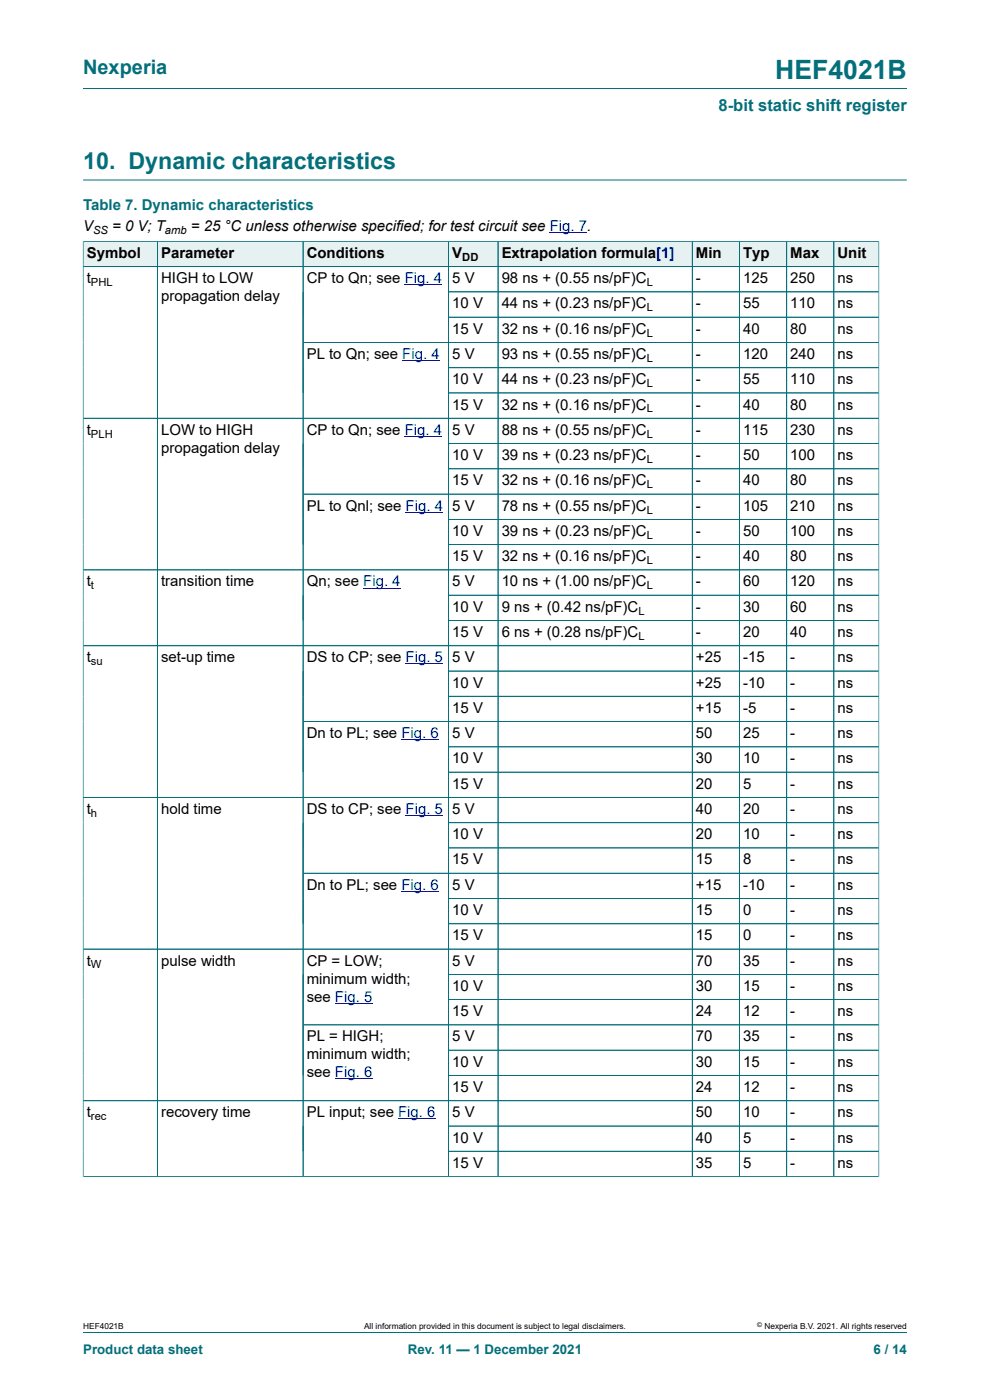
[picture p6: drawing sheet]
<svg xmlns="http://www.w3.org/2000/svg" width="210mm" height="297mm" viewBox="0 0 210 297" stroke-linecap="round" stroke-linejoin="round" font-family="sans-serif">
<defs><g id="words">
<text font-size="5.6" fill="#036f7b" x="164.5" y="16.8">HEF4021B</text>
<text font-size="4.9" fill="#036f7b" x="17.6" y="35.9">10. Dynamic characteristics</text>
<text font-size="4.2" fill="#036f7b" x="17.6" y="15.6">Nexperia</text>
<text font-size="3.5" fill="#036f7b" x="152.4" y="23.7">8-bit static shift register</text>
<text font-size="3.2" fill="#036f7b" x="17.6" y="44.5">Table 7. Dynamic characteristics</text>
<g font-size="3.2">
<text x="17.6" y="49.1">V</text>
<text x="23.8" y="49.1">= 0 V; T</text>
<text x="40.5" y="49.1">= 25 °C unless otherwise specified; for test circuit see Fig. 7.</text>
<text x="18.4" y="54.7">Symbol</text>
<text x="34.2" y="54.7">Parameter</text>
<text x="65.1" y="54.7">Conditions</text>
<text x="95.9" y="54.7">V</text>
<text x="106.4" y="54.7">Extrapolation formula[1]</text>
<text x="147.6" y="54.7">Min</text>
<text x="157.6" y="54.7">Typ</text>
<text x="167.6" y="54.7">Max</text>
<text x="177.7" y="54.7">Unit</text>
<text x="18.4" y="60.1">t</text>
<text x="34.2" y="60.1">HIGH to LOW</text>
<text x="34.2" y="63.9">propagation delay</text>
<text x="65.1" y="60.1">CP to Qn; see Fig. 4</text>
<text x="95.9" y="60.1">5 V</text>
<text x="95.9" y="65.4">10 V</text>
<text x="106.4" y="60.1">98 ns + (0.55 ns/pF)C</text>
<text x="106.4" y="65.4">44 ns + (0.23 ns/pF)C</text>
<text x="147.6" y="60.1">-</text>
<text x="147.6" y="65.4">-</text>
<text x="157.6" y="60.1">125</text>
<text x="157.6" y="65.4">55</text>
<text x="167.6" y="60.1">250</text>
<text x="167.6" y="65.4">110</text>
<text x="177.7" y="60.1">ns</text>
<text x="177.7" y="65.4">ns</text>
<text x="95.9" y="70.8">15 V</text>
<text x="106.4" y="70.8">32 ns + (0.16 ns/pF)C</text>
<text x="147.6" y="70.8">-</text>
<text x="157.6" y="70.8">40</text>
<text x="167.6" y="70.8">80</text>
<text x="177.7" y="70.8">ns</text>
<text x="65.1" y="76.1">PL to Qn; see Fig. 4</text>
<text x="95.9" y="76.1">5 V</text>
<text x="106.4" y="76.1">93 ns + (0.55 ns/pF)C</text>
<text x="147.6" y="76.1">-</text>
<text x="157.6" y="76.1">120</text>
<text x="167.6" y="76.1">240</text>
<text x="177.7" y="76.1">ns</text>
<text x="95.9" y="81.5">10 V</text>
<text x="106.4" y="81.5">44 ns + (0.23 ns/pF)C</text>
<text x="147.6" y="81.5">-</text>
<text x="157.6" y="81.5">55</text>
<text x="167.6" y="81.5">110</text>
<text x="177.7" y="81.5">ns</text>
<text x="95.9" y="86.9">15 V</text>
<text x="106.4" y="86.9">32 ns + (0.16 ns/pF)C</text>
<text x="147.6" y="86.9">-</text>
<text x="157.6" y="86.9">40</text>
<text x="167.6" y="86.9">80</text>
<text x="177.7" y="86.9">ns</text>
<text x="18.4" y="92.2">t</text>
<text x="34.2" y="92.2">LOW to HIGH</text>
<text x="65.1" y="92.2">CP to Qn; see Fig. 4</text>
<text x="95.9" y="92.2">5 V</text>
<text x="106.4" y="92.2">88 ns + (0.55 ns/pF)C</text>
<text x="147.6" y="92.2">-</text>
<text x="157.6" y="92.2">115</text>
<text x="167.6" y="92.2">230</text>
<text x="177.7" y="92.2">ns</text>
<text x="34.2" y="96">propagation delay</text>
<text x="95.9" y="97.6">10 V</text>
<text x="106.4" y="97.6">39 ns + (0.23 ns/pF)C</text>
<text x="147.6" y="97.6">-</text>
<text x="157.6" y="97.6">50</text>
<text x="167.6" y="97.6">100</text>
<text x="177.7" y="97.6">ns</text>
<text x="95.9" y="103">15 V</text>
<text x="106.4" y="103">32 ns + (0.16 ns/pF)C</text>
<text x="147.6" y="103">-</text>
<text x="157.6" y="103">40</text>
<text x="167.6" y="103">80</text>
<text x="177.7" y="103">ns</text>
<text x="65.1" y="108.3">PL to Qnl; see Fig. 4</text>
<text x="95.9" y="108.3">5 V</text>
<text x="95.9" y="113.7">10 V</text>
<text x="106.4" y="108.3">78 ns + (0.55 ns/pF)C</text>
<text x="106.4" y="113.7">39 ns + (0.23 ns/pF)C</text>
<text x="147.6" y="108.3">-</text>
<text x="147.6" y="113.7">-</text>
<text x="157.6" y="108.3">105</text>
<text x="157.6" y="113.7">50</text>
<text x="167.6" y="108.3">210</text>
<text x="167.6" y="113.7">100</text>
<text x="177.7" y="108.3">ns</text>
<text x="177.7" y="113.7">ns</text>
<text x="95.9" y="119">15 V</text>
<text x="106.4" y="119">32 ns + (0.16 ns/pF)C</text>
<text x="147.6" y="119">-</text>
<text x="157.6" y="119">40</text>
<text x="167.6" y="119">80</text>
<text x="177.7" y="119">ns</text>
<text x="18.4" y="124.4">t</text>
<text x="34.2" y="124.4">transition time</text>
<text x="65.1" y="124.4">Qn; see Fig. 4</text>
<text x="95.9" y="124.4">5 V</text>
<text x="106.4" y="124.4">10 ns + (1.00 ns/pF)C</text>
<text x="147.6" y="124.4">-</text>
<text x="157.6" y="124.4">60</text>
<text x="167.6" y="124.4">120</text>
<text x="177.7" y="124.4">ns</text>
<text x="95.9" y="129.8">10 V</text>
<text x="106.4" y="129.8">9 ns + (0.42 ns/pF)C</text>
<text x="147.6" y="129.8">-</text>
<text x="157.6" y="129.8">30</text>
<text x="167.6" y="129.8">60</text>
<text x="177.7" y="129.8">ns</text>
<text x="95.9" y="135.1">15 V</text>
<text x="106.4" y="135.1">6 ns + (0.28 ns/pF)C</text>
<text x="147.6" y="135.1">-</text>
<text x="157.6" y="135.1">20</text>
<text x="167.6" y="135.1">40</text>
<text x="177.7" y="135.1">ns</text>
<text x="18.4" y="140.5">t</text>
<text x="34.2" y="140.5">set-up time</text>
<text x="65.1" y="140.5">DS to CP; see Fig. 5</text>
<text x="95.9" y="140.5">5 V</text>
<text x="147.6" y="140.5">+25</text>
<text x="157.6" y="140.5">-15</text>
<text x="167.6" y="140.5">-</text>
<text x="177.7" y="140.5">ns</text>
<text x="95.9" y="145.9">10 V</text>
<text x="147.6" y="145.9">+25</text>
<text x="157.6" y="145.9">-10</text>
<text x="167.6" y="145.9">-</text>
<text x="177.7" y="145.9">ns</text>
<text x="95.9" y="151.2">15 V</text>
<text x="147.6" y="151.2">+15</text>
<text x="157.6" y="151.2">-5</text>
<text x="167.6" y="151.2">-</text>
<text x="177.7" y="151.2">ns</text>
<text x="65.1" y="156.6">Dn to PL; see Fig. 6</text>
<text x="95.9" y="156.6">5 V</text>
<text x="95.9" y="161.9">10 V</text>
<text x="147.6" y="156.6">50</text>
<text x="147.6" y="161.9">30</text>
<text x="157.6" y="156.6">25</text>
<text x="157.6" y="161.9">10</text>
<text x="167.6" y="156.6">-</text>
<text x="167.6" y="161.9">-</text>
<text x="177.7" y="156.6">ns</text>
<text x="177.7" y="161.9">ns</text>
<text x="95.9" y="167.3">15 V</text>
<text x="147.6" y="167.3">20</text>
<text x="157.6" y="167.3">5</text>
<text x="167.6" y="167.3">-</text>
<text x="177.7" y="167.3">ns</text>
<text x="18.4" y="172.7">t</text>
<text x="34.2" y="172.7">hold time</text>
<text x="65.1" y="172.7">DS to CP; see Fig. 5</text>
<text x="95.9" y="172.7">5 V</text>
<text x="147.6" y="172.7">40</text>
<text x="157.6" y="172.7">20</text>
<text x="167.6" y="172.7">-</text>
<text x="177.7" y="172.7">ns</text>
<text x="95.9" y="178">10 V</text>
<text x="147.6" y="178">20</text>
<text x="157.6" y="178">10</text>
<text x="167.6" y="178">-</text>
<text x="177.7" y="178">ns</text>
<text x="95.9" y="183.4">15 V</text>
<text x="147.6" y="183.4">15</text>
<text x="157.6" y="183.4">8</text>
<text x="167.6" y="183.4">-</text>
<text x="177.7" y="183.4">ns</text>
<text x="65.1" y="188.8">Dn to PL; see Fig. 6</text>
<text x="95.9" y="188.8">5 V</text>
<text x="147.6" y="188.8">+15</text>
<text x="157.6" y="188.8">-10</text>
<text x="167.6" y="188.8">-</text>
<text x="177.7" y="188.8">ns</text>
<text x="95.9" y="194.1">10 V</text>
<text x="147.6" y="194.1">15</text>
<text x="157.6" y="194.1">0</text>
<text x="167.6" y="194.1">-</text>
<text x="177.7" y="194.1">ns</text>
<text x="95.9" y="199.5">15 V</text>
<text x="147.6" y="199.5">15</text>
<text x="157.6" y="199.5">0</text>
<text x="167.6" y="199.5">-</text>
<text x="177.7" y="199.5">ns</text>
<text x="18.4" y="204.8">t</text>
<text x="34.2" y="204.8">pulse width</text>
<text x="65.1" y="204.8">CP = LOW;</text>
<text x="65.1" y="208.7">minimum width;</text>
<text x="95.9" y="204.8">5 V</text>
<text x="147.6" y="204.8">70</text>
<text x="157.6" y="204.8">35</text>
<text x="167.6" y="204.8">-</text>
<text x="177.7" y="204.8">ns</text>
<text x="65.1" y="212.5">see Fig. 5</text>
<text x="95.9" y="210.2">10 V</text>
<text x="95.9" y="215.6">15 V</text>
<text x="147.6" y="210.2">30</text>
<text x="147.6" y="215.6">24</text>
<text x="157.6" y="210.2">15</text>
<text x="157.6" y="215.6">12</text>
<text x="167.6" y="210.2">-</text>
<text x="167.6" y="215.6">-</text>
<text x="177.7" y="210.2">ns</text>
<text x="177.7" y="215.6">ns</text>
<text x="65.1" y="220.9">PL = HIGH;</text>
<text x="95.9" y="220.9">5 V</text>
<text x="147.6" y="220.9">70</text>
<text x="157.6" y="220.9">35</text>
<text x="167.6" y="220.9">-</text>
<text x="177.7" y="220.9">ns</text>
<text x="65.1" y="224.7">minimum width;</text>
<text x="95.9" y="226.3">10 V</text>
<text x="147.6" y="226.3">30</text>
<text x="157.6" y="226.3">15</text>
<text x="167.6" y="226.3">-</text>
<text x="177.7" y="226.3">ns</text>
<text x="65.1" y="228.5">see Fig. 6</text>
<text x="95.9" y="231.7">15 V</text>
<text x="147.6" y="231.7">24</text>
<text x="157.6" y="231.7">12</text>
<text x="167.6" y="231.7">-</text>
<text x="177.7" y="231.7">ns</text>
<text x="18.4" y="237">t</text>
<text x="34.2" y="237">recovery time</text>
<text x="65.1" y="237">PL input; see Fig. 6</text>
<text x="95.9" y="237">5 V</text>
<text x="147.6" y="237">50</text>
<text x="157.6" y="237">10</text>
<text x="167.6" y="237">-</text>
<text x="177.7" y="237">ns</text>
<text x="95.9" y="242.4">10 V</text>
<text x="147.6" y="242.4">40</text>
<text x="157.6" y="242.4">5</text>
<text x="167.6" y="242.4">-</text>
<text x="177.7" y="242.4">ns</text>
<text x="95.9" y="247.7">15 V</text>
<text x="147.6" y="247.7">35</text>
<text x="157.6" y="247.7">5</text>
<text x="167.6" y="247.7">-</text>
<text x="177.7" y="247.7">ns</text>
</g>
<g font-size="2.8" fill="#036f7b">
<text x="17.6" y="287.2">Product data sheet</text>
<text x="86.5" y="287.2">Rev. 11 — 1 December 2021</text>
<text x="185.3" y="287.2">6 / 14</text>
</g>
<g font-size="2.4">
<text x="19.8" y="49.7">SS</text>
<text x="35" y="49.7">amb</text>
<text x="98.1" y="55.3">DD</text>
<text x="19.3" y="60.7">PHL</text>
<text x="137.2" y="60.7">L</text>
<text x="137.2" y="66">L</text>
<text x="137.2" y="71.4">L</text>
<text x="137.2" y="76.8">L</text>
<text x="137.2" y="82.1">L</text>
<text x="137.2" y="87.5">L</text>
<text x="19.3" y="92.9">PLH</text>
<text x="137.2" y="92.9">L</text>
<text x="137.2" y="98.2">L</text>
<text x="137.2" y="103.6">L</text>
<text x="137.2" y="108.9">L</text>
<text x="137.2" y="114.3">L</text>
<text x="137.2" y="119.7">L</text>
<text x="19.3" y="125">t</text>
<text x="137.2" y="125">L</text>
<text x="135.4" y="130.4">L</text>
<text x="135.4" y="135.8">L</text>
<text x="19.3" y="141.1">su</text>
<text x="19.3" y="173.3">h</text>
<text x="19.3" y="205.5">W</text>
<text x="19.3" y="237.6">rec</text>
</g>
<g font-size="1.8">
<text x="17.6" y="282">HEF4021B</text>
<text x="77.2" y="282">All information provided in this document is subject to legal disclaimers.</text>
<text x="162.2" y="282">Nexperia B.V. 2021. All rights reserved</text>
</g>
<text font-size="1.4" x="160.6" y="281.6">©</text>
</g></defs>
<path d="M17.6 18.8h174.8M17.6 38.2h174.8" fill="none" stroke="#036f7b" stroke-width=".21"/>
<path d="M116.6 49.4h7.9" fill="none" stroke="#00f" stroke-width=".21"/>
<path d="M17.7 51.3h15.6v5.2h-15.6z" fill="#e6f1f2"/>
<path d="M17.6 51.1v5.5h15.8v-5.4h-15.8" fill="none" stroke="#036f7b" stroke-width=".21"/>
<path d="M33.5 51.3h30.7v5.2h-30.7z" fill="#e6f1f2"/>
<path d="M33.4 51.2h30.9v5.4h-30.9z" fill="none" stroke="#036f7b" stroke-width=".21"/>
<path d="M64.4 51.3h30.7v5.2h-30.7z" fill="#e6f1f2"/>
<path d="M64.3 51.2h30.9v5.4h-30.9z" fill="none" stroke="#036f7b" stroke-width=".21"/>
<path d="M95.2 51.3h10.4v5.2h-10.4z" fill="#e6f1f2"/>
<path d="M95.2 51.2h10.4v5.4h-10.4z" fill="none" stroke="#036f7b" stroke-width=".21"/>
<path d="M105.7 51.3h41.1v5.2h-41.1z" fill="#e6f1f2"/>
<path d="M105.6 51.2h41.3v5.4h-41.3z" fill="none" stroke="#036f7b" stroke-width=".21"/>
<path d="M146.9 51.3h9.9v5.2h-9.9z" fill="#e6f1f2"/>
<path d="M146.9 51.2h10v5.4h-10z" fill="none" stroke="#036f7b" stroke-width=".21"/>
<path d="M156.9 51.3h9.9v5.2h-9.9z" fill="#e6f1f2"/>
<path d="M156.9 51.2h10v5.4h-10z" fill="none" stroke="#036f7b" stroke-width=".21"/>
<path d="M166.9 51.3h9.9v5.2h-9.9z" fill="#e6f1f2"/>
<path d="M166.9 51.2h10v5.4h-10z" fill="none" stroke="#036f7b" stroke-width=".21"/>
<path d="M176.9 51.3h9.5v5.2h-9.5z" fill="#e6f1f2"/>
<g fill="none" stroke="#036f7b" stroke-width=".21">
<path d="M17.6 56.6h168.8M17.6 51.3v198.4M17.7 51.2h168.8M33.4 51.3v198.3M64.3 51.3v198.3M95.2 51.3v198.3M105.6 51.3v198.3M146.9 51.3v198.3M156.9 51.3v198.3M166.9 51.3v198.3M176.9 51.2v198.4M186.4 51.1v198.6"/>
<path d="M64.3 72.6h122.1M95.2 61.9h91.2M95.2 67.3h91.2M95.2 78h91.2M17.6 88.7h168.8M95.2 83.4h91.2M95.2 94.1h91.2M95.2 99.5h91.2M64.3 104.8h122.1M95.2 110.2h91.2M95.2 115.5h91.2M95.2 126.3h91.2"/>
<path d="M186.4 120.9h-168.8M186.4 131.6h-91.2M186.4 137h-168.8M64.3 153.1h122.1M95.2 142.4h91.2M186.4 147.7h-91.2M186.4 158.4h-91.2M17.6 169.2h168.8M95.2 179.9h91.2M186.4 163.8h-91.2M186.4 174.5h-91.2M95.2 196h91.2"/>
<path d="M186.4 185.3h-122.1M186.4 190.6h-91.2M95.2 206.7h91.2M186.4 201.3h-168.8M186.4 212.1h-91.2M186.4 217.4h-122.1M95.2 228.2h91.2M186.4 222.8h-91.2M186.4 233.5h-168.8M186.4 238.9h-91.2M186.4 244.2h-91.2M186.5 249.6h-168.9"/>
<path d="M17.6 282.6h174.8"/>
</g>
<path d="M85.3 76.5h8M85.9 60.4h7.9M85.9 92.6h7.9M86 108.7h8M77 124.7h8M85.2 156.9h7.9M86 140.8h8M86 173h8M85.2 189.1h7.9M71.1 212.8h7.9M71.1 228.9h7.9M84.5 237.3h7.9" fill="none" stroke="#00f" stroke-width=".21"/>
<use href="#words"/>
</svg>
